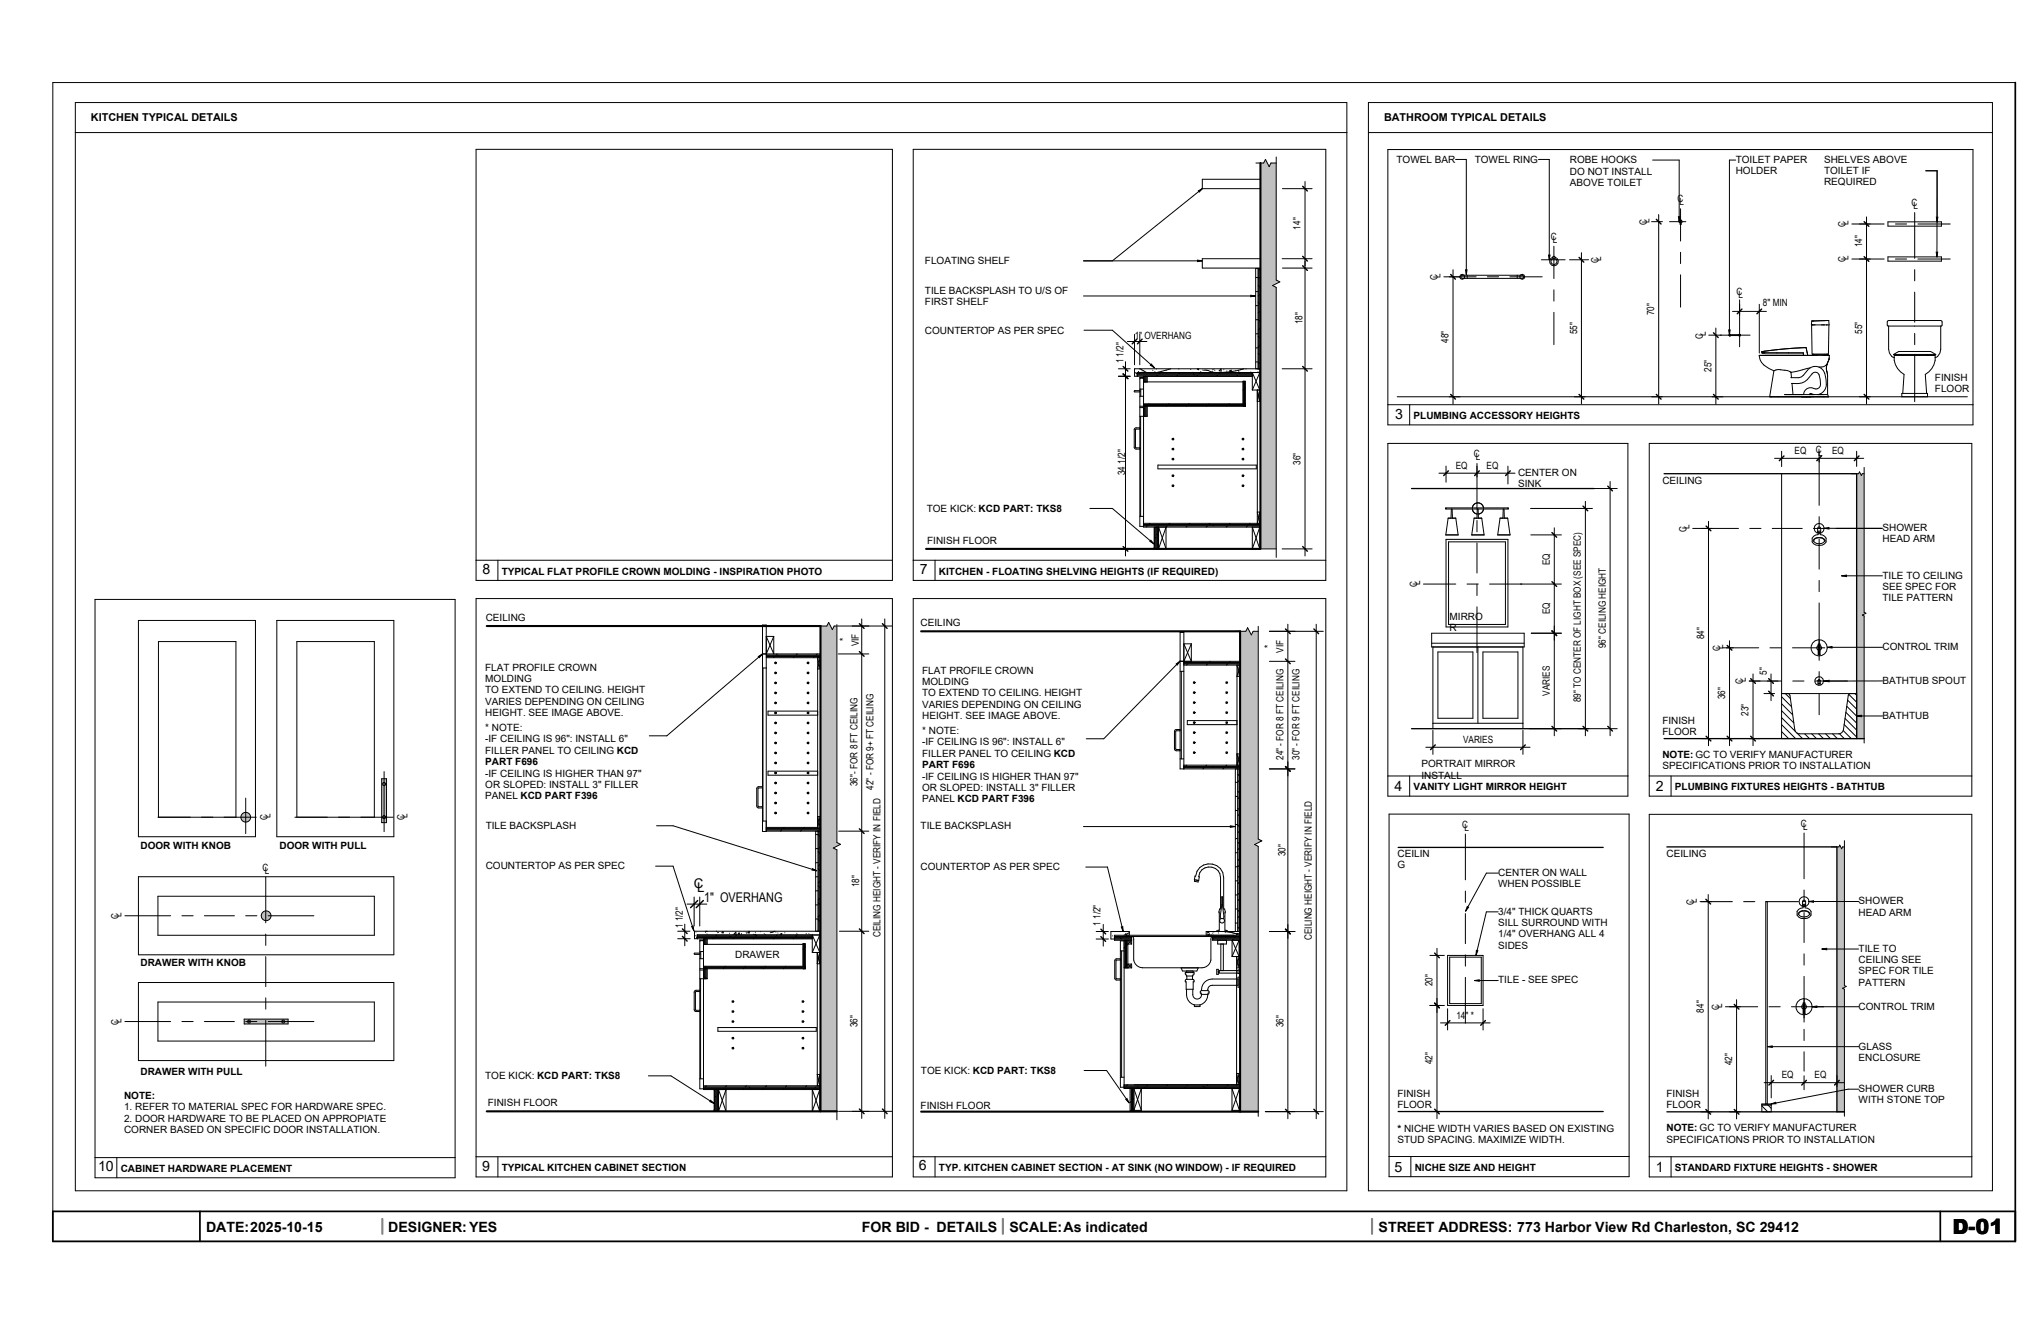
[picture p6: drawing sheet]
<svg xmlns="http://www.w3.org/2000/svg" width="432mm" height="279mm" viewBox="0 0 432 279" stroke-linecap="round" stroke-linejoin="round" font-family="sans-serif">
<defs><g id="words">
<text font-size="4.4" x="413.1" y="261">D-01</text>
<g font-size="3">
<text x="295.2" y="88.7">3</text>
<text x="102.1" y="121.3">8</text>
<text x="194.6" y="121.3">7</text>
<text x="295.1" y="167.2">4</text>
<text x="350.4" y="167.2">2</text>
<text x="20.8" y="247.8">10</text>
<text x="102" y="247.8">9</text>
<text x="194.4" y="247.6">6</text>
<text x="295.1" y="247.9">5</text>
<text x="350.4" y="247.9">1</text>
<text x="43.6" y="260.5">DATE:2025-10-15</text>
<text x="82.2" y="260.5">DESIGNER:YES</text>
<text x="182.4" y="260.5">FOR BID - DETAILS</text>
<text x="213.6" y="260.5">SCALE:As indicated</text>
<text x="291.7" y="260.5">STREET ADDRESS: 773 Harbor View Rd Charleston, SC 29412</text>
</g>
<g font-size="2.8">
<text x="146.8" y="187.8">C</text>
<text x="147.5" y="188.7">L</text>
<text x="149" y="190.9">1&quot; OVERHANG</text>
</g>
<g font-size="2.3">
<text x="19.2" y="25.6">KITCHEN TYPICAL DETAILS</text>
<text x="292.9" y="25.6">BATHROOM TYPICAL DETAILS</text>
</g>
<g font-size="2.1">
<text x="295.5" y="34.5">TOWEL BAR</text>
<text x="312.1" y="34.5">TOWEL RING</text>
<text x="332.2" y="34.5">ROBE HOOKS</text>
<text x="367.3" y="34.5">TOILET PAPER</text>
<text x="386" y="34.5">SHELVES ABOVE</text>
<text x="332.2" y="36.9">DO NOT INSTALL</text>
<text x="332.2" y="39.3">ABOVE TOILET</text>
<text x="367.3" y="36.9">HOLDER</text>
<text x="386" y="36.9">TOILET IF</text>
<text x="386" y="39.2">REQUIRED</text>
<text x="348.5" y="47.6" transform="rotate(-90 348.5 47.6)">C</text>
<text x="349.1" y="47.1" transform="rotate(-90 349.1 47.1)">L</text>
<text x="354.9" y="42.8">C</text>
<text x="355.4" y="43.5">L</text>
<text x="391.2" y="47.6" transform="rotate(-90 391.2 47.6)">L</text>
<text x="404.5" y="43.6">C</text>
<text x="404.9" y="44.3">L</text>
<text x="275.2" y="48.6" transform="rotate(-90 275.2 48.6)">14&quot;</text>
<text x="328.1" y="50.8">C</text>
<text x="328.6" y="51.4">L</text>
<text x="390.5" y="48.1" transform="rotate(-90 390.5 48.1)">C</text>
<text x="394" y="52.3" transform="rotate(-90 394 52.3)">14&quot;</text>
<text x="195.7" y="55.8">FLOATING SHELF</text>
<text x="304.2" y="59.2" transform="rotate(-90 304.2 59.2)">C</text>
<text x="304.8" y="58.8" transform="rotate(-90 304.8 58.8)">L</text>
<text x="338.2" y="55.6" transform="rotate(-90 338.2 55.6)">C</text>
<text x="338.8" y="55.2" transform="rotate(-90 338.8 55.2)">L</text>
<text x="390.5" y="55.5" transform="rotate(-90 390.5 55.5)">C</text>
<text x="391.2" y="55" transform="rotate(-90 391.2 55)">L</text>
<text x="195.7" y="62.1">TILE BACKSPLASH TO U/S OF</text>
<text x="195.7" y="64.5">FIRST SHELF</text>
<text x="367.4" y="62.3">C</text>
<text x="367.9" y="62.9">L</text>
<text x="373.1" y="64.7">8&quot; MIN</text>
<text x="195.7" y="70.6">COUNTERTOP AS PER SPEC</text>
<text x="240.1" y="71.8">1&quot; OVERHANG</text>
<text x="275.6" y="68.6" transform="rotate(-90 275.6 68.6)">18&quot;</text>
<text x="333.7" y="70.7" transform="rotate(-90 333.7 70.7)">55&quot;</text>
<text x="350.1" y="66.6" transform="rotate(-90 350.1 66.6)">70&quot;</text>
<text x="360.3" y="71.6" transform="rotate(-90 360.3 71.6)">C</text>
<text x="360.9" y="71.2" transform="rotate(-90 360.9 71.2)">L</text>
<text x="394" y="70.6" transform="rotate(-90 394 70.6)">55&quot;</text>
<text x="237.7" y="76.9" transform="rotate(-90 237.7 76.9)">1 1/2&quot;</text>
<text x="306.5" y="72.5" transform="rotate(-90 306.5 72.5)">48&quot;</text>
<text x="362.2" y="78.6" transform="rotate(-90 362.2 78.6)">25&quot;</text>
<text x="409.5" y="80.5">FINISH</text>
<text x="409.5" y="82.9">FLOOR</text>
<text x="299.1" y="88.7">PLUMBING ACCESSORY HEIGHTS</text>
<text x="384.3" y="95.9">C</text>
<text x="238.1" y="100.5" transform="rotate(-90 238.1 100.5)">34 1/2&quot;</text>
<text x="275.2" y="98.3" transform="rotate(-90 275.2 98.3)">36&quot;</text>
<text x="308" y="99.2">EQ</text>
<text x="311.9" y="96.7">C</text>
<text x="312.3" y="97.3">L</text>
<text x="314.6" y="99.2">EQ</text>
<text x="321.2" y="100.6">CENTER ON</text>
<text x="379.7" y="96">EQ</text>
<text x="384.7" y="96.5">L</text>
<text x="387.7" y="96">EQ</text>
<text x="321.2" y="103">SINK</text>
<text x="351.8" y="102.3">CEILING</text>
<text x="196.1" y="108.3">TOE KICK: KCD PART: TKS8</text>
<text x="356.9" y="112.4" transform="rotate(-90 356.9 112.4)">C</text>
<text x="357.5" y="112" transform="rotate(-90 357.5 112)">L</text>
<text x="398.3" y="112.4">SHOWER</text>
<text x="196.2" y="115">FINISH FLOOR</text>
<text x="328" y="119.6" transform="rotate(-90 328 119.6)">EQ</text>
<text x="398.3" y="114.7">HEAD ARM</text>
<text x="106.2" y="121.6">TYPICAL FLAT PROFILE CROWN MOLDING - INSPIRATION PHOTO</text>
<text x="198.7" y="121.6">KITCHEN - FLOATING SHELVING HEIGHTS (IF REQUIRED)</text>
<text x="299.9" y="124.2" transform="rotate(-90 299.9 124.2)">C</text>
<text x="300.5" y="123.7" transform="rotate(-90 300.5 123.7)">L</text>
<text x="398.3" y="122.4">TILE TO CEILING</text>
<text x="398.3" y="124.8">SEE SPEC FOR</text>
<text x="102.8" y="131.2">CEILING</text>
<text x="306.8" y="131.1">MIRRO</text>
<text x="328" y="130" transform="rotate(-90 328 130)">EQ</text>
<text x="398.3" y="127.2">TILE PATTERN</text>
<text x="179.3" y="135.6" transform="rotate(-90 179.3 135.6)">*</text>
<text x="181.7" y="136.7" transform="rotate(-90 181.7 136.7)">VIF</text>
<text x="194.8" y="132.3">CEILING</text>
<text x="269.1" y="137" transform="rotate(-90 269.1 137)">*</text>
<text x="306.8" y="133.5">R</text>
<text x="339.8" y="137.1" transform="rotate(-90 339.8 137.1)">96&quot; CEILING HEIGHT</text>
<text x="360.6" y="135.2" transform="rotate(-90 360.6 135.2)">84&quot;</text>
<text x="364" y="137.7" transform="rotate(-90 364 137.7)">C</text>
<text x="364.6" y="137.2" transform="rotate(-90 364.6 137.2)">L</text>
<text x="398.3" y="137.5">CONTROL TRIM</text>
<text x="102.7" y="141.9">FLAT PROFILE CROWN</text>
<text x="195.1" y="142.5">FLAT PROFILE CROWN</text>
<text x="271.6" y="138" transform="rotate(-90 271.6 138)">VIF</text>
<text x="373.9" y="142.7" transform="rotate(-90 373.9 142.7)">5&quot;</text>
<text x="102.7" y="144.3">MOLDING</text>
<text x="102.7" y="146.7">TO EXTEND TO CEILING. HEIGHT</text>
<text x="102.7" y="149">VARIES DEPENDING ON CEILING</text>
<text x="195.1" y="144.9">MOLDING</text>
<text x="195.1" y="147.3">TO EXTEND TO CEILING. HEIGHT</text>
<text x="195.1" y="149.7">VARIES DEPENDING ON CEILING</text>
<text x="328" y="147.2" transform="rotate(-90 328 147.2)">VARIES</text>
<text x="334.5" y="148.5" transform="rotate(-90 334.5 148.5)">89&quot; TO CENTER OF LIGHT BOX (SEE SPEC)</text>
<text x="365" y="147.9" transform="rotate(-90 365 147.9)">36&quot;</text>
<text x="368.8" y="144.7" transform="rotate(-90 368.8 144.7)">C</text>
<text x="369.4" y="144.3" transform="rotate(-90 369.4 144.3)">L</text>
<text x="398.3" y="144.6">BATHTUB SPOUT</text>
<text x="102.7" y="151.4">HEIGHT. SEE IMAGE ABOVE.</text>
<text x="102.7" y="154.6">* NOTE:</text>
<text x="195.1" y="152">HEIGHT. SEE IMAGE ABOVE.</text>
<text x="195.1" y="155.2">* NOTE:</text>
<text x="351.8" y="153">FINISH</text>
<text x="351.8" y="155.4">FLOOR</text>
<text x="370" y="151.4" transform="rotate(-90 370 151.4)">23&quot;</text>
<text x="398.3" y="152">BATHTUB</text>
<text x="102.7" y="157">-IF CEILING IS 96&quot;: INSTALL 6&quot;</text>
<text x="102.7" y="159.4">FILLER PANEL TO CEILING KCD</text>
<text x="102.7" y="161.9">PART F696</text>
<text x="195.1" y="157.6">-IF CEILING IS 96&quot;: INSTALL 6&quot;</text>
<text x="195.1" y="160.1">FILLER PANEL TO CEILING KCD</text>
<text x="271.6" y="160.7" transform="rotate(-90 271.6 160.7)">24&quot; - FOR 8 FT CEILING</text>
<text x="275" y="160.7" transform="rotate(-90 275 160.7)">30&quot; - FOR 9 FT CEILING</text>
<text x="309.6" y="157.1">VARIES</text>
<text x="351.8" y="160.3">NOTE: GC TO VERIFY MANUFACTURER</text>
<text x="102.7" y="164.3">-IF CEILING IS HIGHER THAN 97&quot;</text>
<text x="102.7" y="166.6">OR SLOPED: INSTALL 3&quot; FILLER</text>
<text x="181.4" y="166.3" transform="rotate(-90 181.4 166.3)">36&quot;- FOR 8 FT CEILING</text>
<text x="184.8" y="167" transform="rotate(-90 184.8 167)">42&quot; - FOR 9+ FT CEILING</text>
<text x="195.1" y="162.5">PART F696</text>
<text x="195.1" y="164.9">-IF CEILING IS HIGHER THAN 97&quot;</text>
<text x="195.1" y="167.3">OR SLOPED: INSTALL 3&quot; FILLER</text>
<text x="299.1" y="167.2">VANITY LIGHT MIRROR HEIGHT</text>
<text x="300.8" y="162.3">PORTRAIT MIRROR</text>
<text x="300.8" y="164.7">INSTALL</text>
<text x="351.8" y="162.7">SPECIFICATIONS PRIOR TO INSTALLATION</text>
<text x="354.4" y="167.2">PLUMBING FIXTURES HEIGHTS - BATHTUB</text>
<text x="56.6" y="173.5" transform="rotate(-90 56.6 173.5)">C</text>
<text x="57.2" y="173.1" transform="rotate(-90 57.2 173.1)">L</text>
<text x="85.6" y="173.5" transform="rotate(-90 85.6 173.5)">C</text>
<text x="86.2" y="173.1" transform="rotate(-90 86.2 173.1)">L</text>
<text x="102.7" y="169.1">PANEL KCD PART F396</text>
<text x="195.1" y="169.7">PANEL KCD PART F396</text>
<text x="29.7" y="179.7">DOOR WITH KNOB</text>
<text x="59.1" y="179.7">DOOR WITH PULL</text>
<text x="102.8" y="175.3">TILE BACKSPLASH</text>
<text x="194.8" y="175.4">TILE BACKSPLASH</text>
<text x="309.4" y="175.1">C</text>
<text x="309.9" y="175.7">L</text>
<text x="381.1" y="174.9">C</text>
<text x="381.5" y="175.5">L</text>
<text x="55.6" y="184.2">C</text>
<text x="56" y="184.8">L</text>
<text x="102.8" y="183.8">COUNTERTOP AS PER SPEC</text>
<text x="194.8" y="184">COUNTERTOP AS PER SPEC</text>
<text x="272" y="181.1" transform="rotate(-90 272 181.1)">30&quot;</text>
<text x="295.7" y="181.3">CEILIN</text>
<text x="295.7" y="183.7">G</text>
<text x="317" y="185.3">CENTER ON WALL</text>
<text x="352.6" y="181.2">CEILING</text>
<text x="181.8" y="187.6" transform="rotate(-90 181.8 187.6)">18&quot;</text>
<text x="317" y="187.7">WHEN POSSIBLE</text>
<text x="358.4" y="191.4" transform="rotate(-90 358.4 191.4)">C</text>
<text x="359" y="190.9" transform="rotate(-90 359 190.9)">L</text>
<text x="393.3" y="191.3">SHOWER</text>
<text x="25.1" y="194.4" transform="rotate(-90 25.1 194.4)">C</text>
<text x="25.7" y="193.9" transform="rotate(-90 25.7 193.9)">L</text>
<text x="144.5" y="196.3" transform="rotate(-90 144.5 196.3)">1 1/2&quot;</text>
<text x="232.9" y="195.8" transform="rotate(-90 232.9 195.8)">1 1/2&quot;</text>
<text x="317" y="193.5">3/4&quot; THICK QUARTS</text>
<text x="317" y="195.9">SILL SURROUND WITH</text>
<text x="393.3" y="193.7">HEAD ARM</text>
<text x="155.6" y="202.7">DRAWER</text>
<text x="186.3" y="198.2" transform="rotate(-90 186.3 198.2)">CEILING HEIGHT - VERIFY IN FIELD</text>
<text x="277.6" y="198.8" transform="rotate(-90 277.6 198.8)">CEILING HEIGHT - VERIFY IN FIELD</text>
<text x="317" y="198.2">1/4&quot; OVERHANG ALL 4</text>
<text x="317" y="200.6">SIDES</text>
<text x="393.3" y="201.3">TILE TO</text>
<text x="393.3" y="203.7">CEILING SEE</text>
<text x="29.7" y="204.3">DRAWER WITH KNOB</text>
<text x="303.1" y="208.6" transform="rotate(-90 303.1 208.6)">20&quot;</text>
<text x="317" y="208">TILE - SEE SPEC</text>
<text x="393.3" y="206.1">SPEC FOR TILE</text>
<text x="393.3" y="208.5">PATTERN</text>
<text x="308.2" y="215.4">14&quot; *</text>
<text x="360.5" y="214.2" transform="rotate(-90 360.5 214.2)">84&quot;</text>
<text x="363.8" y="213.6" transform="rotate(-90 363.8 213.6)">C</text>
<text x="364.4" y="213.2" transform="rotate(-90 364.4 213.2)">L</text>
<text x="393.3" y="213.5">CONTROL TRIM</text>
<text x="25.1" y="216.7" transform="rotate(-90 25.1 216.7)">C</text>
<text x="25.7" y="216.3" transform="rotate(-90 25.7 216.3)">L</text>
<text x="181.4" y="217.3" transform="rotate(-90 181.4 217.3)">36&quot;</text>
<text x="271.6" y="217.3" transform="rotate(-90 271.6 217.3)">36&quot;</text>
<text x="393.3" y="222">GLASS</text>
<text x="29.7" y="227.4">DRAWER WITH PULL</text>
<text x="194.9" y="227.1">TOE KICK: KCD PART: TKS8</text>
<text x="303.1" y="225.1" transform="rotate(-90 303.1 225.1)">42&quot;</text>
<text x="366.5" y="225.3" transform="rotate(-90 366.5 225.3)">42&quot;</text>
<text x="393.3" y="224.4">ENCLOSURE</text>
<text x="26.2" y="232.5">NOTE:</text>
<text x="102.7" y="228.3">TOE KICK: KCD PART: TKS8</text>
<text x="103.2" y="233.9">FINISH FLOOR</text>
<text x="295.7" y="232.1">FINISH</text>
<text x="352.6" y="232">FINISH</text>
<text x="377" y="228.1">EQ</text>
<text x="384" y="228.1">EQ</text>
<text x="393.3" y="231">SHOWER CURB</text>
<text x="393.3" y="233.4">WITH STONE TOP</text>
<text x="26.2" y="234.8">1. REFER TO MATERIAL SPEC FOR HARDWARE SPEC.</text>
<text x="26.2" y="237.2">2. DOOR HARDWARE TO BE PLACED ON APPROPIATE</text>
<text x="26.2" y="239.6">CORNER BASED ON SPECIFIC DOOR INSTALLATION.</text>
<text x="194.8" y="234.5">FINISH FLOOR</text>
<text x="295.7" y="234.4">FLOOR</text>
<text x="295.7" y="239.4">* NICHE WIDTH VARIES BASED ON EXISTING</text>
<text x="352.6" y="234.4">FLOOR</text>
<text x="352.6" y="239.3">NOTE: GC TO VERIFY MANUFACTURER</text>
<text x="295.7" y="241.8">STUD SPACING. MAXIMIZE WIDTH.</text>
<text x="352.6" y="241.7">SPECIFICATIONS PRIOR TO INSTALLATION</text>
<text x="25.5" y="247.9">CABINET HARDWARE PLACEMENT</text>
<text x="106.2" y="247.7">TYPICAL KITCHEN CABINET SECTION</text>
<text x="198.7" y="247.7">TYP. KITCHEN CABINET SECTION - AT SINK (NO WINDOW) - IF REQUIRED</text>
<text x="299.4" y="247.7">NICHE SIZE AND HEIGHT</text>
<text x="354.4" y="247.7">STANDARD FIXTURE HEIGHTS - SHOWER</text>
</g>
</g></defs>
<g fill="none" stroke="#000" stroke-width=".21">
<path d="M309.2 58.3l12.9-.1 .3 .3-.3 .4h-12.7l-.2-.1zM310.5 58.2v.7M321.1 58.2v.7M326.2 54.9h5M329 54.7l.4 .2 .1 .5-.2 .4-.5 .2-.4-.2-.2-.4 .1-.4 .3-.3M329.1 54.4a.93 .93 0 0 1 .5 1.4 .93 .93 0 0 1-1.5 .1 .93 .93 0 0 1 .5-1.5M353.3 46.9h3.4M355.5 46.5h.2v1h-.2zM355.7 47.2l.2-.2v-.3l-.3-.2-.3 .2v.3l.2 .2M399.5 54.3h11.3v.9h-11.3zM399.5 46.9h11.3v.9h-11.3zM364 70.9h6.3"/>
<path d="M365.9 70.9l.1 .2h2.1l.2-.2M365.9 70.9l.1-.2 .2 .2M365.9 70.9l.1 .2 .2-.2M366.2 70.8v.1M366.2 70.9h.1M367.9 70.9l.2-.2 .2 .2M367.9 70.9l.2 .2 .2-.2M367.9 70.9v.1M368 70.8h.3M368 70.8l-2-.1-.1 .2M368 70.8h.1M368 70.8l-.1 .1"/>
<path d="M368.1 63.4v9.9M368.3 70.8v.1M372.3 75.2a3.1 3.1 0 0 0 2 2.8l1.1 .4M372.3 75.2h.9M372.3 75.2v.1M372.8 74.6h.7zM372.8 74.4v.2M373.2 75.2h8M373.2 75.2h5.8M373.5 74.6h8.1v.6M373.5 74.3l-.7 .1M373.5 75.2h5.5"/>
<path d="M375.4 78.4a4.7 4.7 0 0 1 3.6 .3M375.4 78.4l-.9 5.5M378.4 73.7l-4.9 .6M378.9 78.7h.1M378.9 79.9a2.8 2.8 0 0 0 3.6-1.6 2.08 2.08 0 0 1 2.1-.8 2.08 2.08 0 0 1 1.6 1.6 3.7 3.7 0 0 1-.3 3.7l-.5 .4-.8 .3M379 75.2h2.4M379 78.7v.1M379 78.8l.1 1.1M381.4 75.2h1.1M381.4 75.2h.2M381.6 75.2h.9M382 73.5h.2l.3 1.7"/>
<path d="M382 73.5l-3.6 .2M382.5 75.2h.9M383.1 77.8l-4.1 1M383.3 68.7h3.7M383.3 68.7l.1 6.2M383.4 68.7h.2M383.4 75.2h1.1M383.4 75.2h.7M383.4 74.9h.2zM383.6 74.9h.1M383.6 74.9v.3M383.7 68.7h.4"/>
<path d="M383.7 74.9h3.2h-.2M383.7 67.9l3.3-.1v.9M383.7 67.9h-.3l-.1 .8M383.7 67.9h-.1M383.7 74.9h2.5M384.5 75.2h.1M384.5 75.2h1.7M385.4 68.7h.7M385.7 75.2h.1M386.1 75.2h.1M386.2 75.2h.5M386.3 74.9h.4"/>
<path d="M386.5 68.7h.1M386.6 77.1h.1M386.6 77.1a1.88 1.88 0 0 1-1.7 .5M386.6 77.1h-.1M386.6 75.2h.4M386.6 77.1l-.1 .8 .2 1.5v4.1M386.7 75.2h.3M386.7 74.9v.3M387 68.7l-.1 6.2M387 76l-.4 1.1M387 75.2v.8M387 76h.1"/>
<path d="M399.4 67.9l11.3-.1 .3 .3v.7l-.2 .2h-11.3l-.1-.2zM399.6 69v4.9a1.59 1.59 0 0 0 1.2 1.7M400.7 75l1.1-.7h6.7l1.1 .7zM402.4 75v.2M407.9 75v.2M410.7 69v4.9a1.59 1.59 0 0 1-1.2 1.7M374.5 83.9h.4zM374.9 83.9h7.6M379.1 81.1a3.8 3.8 0 0 0 4.3-2 .84 .84 0 0 1 .9-.4 .84 .84 0 0 1 .6 .6 3.3 3.3 0 0 1 .2 2.4 1.22 1.22 0 0 1-1.7 .3 1.48 1.48 0 0 0-1.8 1.5M379.2 81.1l.2 2.4h-1.8h5.9M381.2 83.9h1zM382.2 83.9h4.7"/>
<path d="M382.5 83.9h.8zM382.8 83.5h3.9M382.9 83.5l.2-.3 .7 .3M386.7 83.5l.2 .4M386.9 83.9h.1M402.4 83.2h5.5v.7h-5.5zM402.6 83.2l.3-4a4.1 4.1 0 0 1-2.1-4h8.7a4 4 0 0 1-2.1 4l.3 4"/>
<circle cx="309.4" cy="58.5" r=".53"/>
<circle cx="322.1" cy="58.5" r=".53"/>
<circle cx="328.8" cy="54.5" r=".26"/>
</g>
<path d="M295.7 83.9h120.6" fill="none" stroke="#000" stroke-width=".22"/>
<path d="M392.9 100.2h.4l.2-.4 .4 .8 .2-.4h.4v29.3l.3 .2-.7 .4 .4 .2v25.9h-1.6z" fill="#c0c0c0"/>
<path d="M377 146.7h1.4l.3 .3 1.1 7.3 .3 .7 .7 .2h8.2l.7-.2 .4-.7 1-7.3 .4-.3h1.4v9.5h-15.9z" fill="#fff"/>
<path d="M384.9 136.2v2.3" fill="none" stroke="#000" stroke-width=".4"/>
<g fill="none" stroke="#000" stroke-width=".21">
<path d="M394.5 98.9v30.6l.3 .2-.7 .4 .4 .2v26.9M305.9 107.5v.2h13.2v-.2M305.9 107.4v.1M305.9 107.5v.1M305.9 107.4h13.2M305.9 107.5h.1M306 114.1h13.1v18.5h-13.1zM306.4 109.6l-.5 3.5h2.6l-.4-3.5M306.4 109.6h1.7M306.5 114.6h12.1v17.5h-12.1zM307.1 107.6v2h-.7M307.3 107.6v2h.8"/>
<path d="M311.6 107.7v.2a1.16 1.16 0 0 0 1 .8h-.2a1.17 1.17 0 0 1-.8-1zM311.6 107.4a1.18 1.18 0 0 1 1.1-1 1.18 1.18 0 0 1 1.2 1M311.9 109.6l-.5 3.5h2.6l-.5-3.5M311.9 109.6h1.6M312.6 107.6l-.1 2h-.6M312.8 107.6v2M312.8 109.6h.7M313.9 107.7v.2a1.17 1.17 0 0 1-1.1 .8M317.4 109.6l-.5 3.5h2.6l-.5-3.5M317.4 109.6h1.6M318.1 107.6l-.1 2h-.6M318.3 107.6v2h.7"/>
<path d="M319.1 107.5v.1M319.1 107.4v.1M319.1 107.5h.1M377 100.2v46.5M384 114a1.67 1.67 0 0 1 1.9 0l.2 .5a1.57 1.57 0 0 1-2.3 0zM384.6 111.8l.3-.4 .4 .4M384.6 111.8h.7M384.6 111.8v.8h.7v-.8M384.9 113.7a1.19 1.19 0 0 0-1.3 .7M385 113.7a1.19 1.19 0 0 1 1.3 .7M385.2 112.6v.5l.5 .1 .7 .6v.8a1.85 1.85 0 0 1-2.9 0v-.8l.3-.4 .9-.3v-.7l.2-.1 .3 .3M391.7 100.2h1.6l.2-.4 .4 .8 .2-.4h.4"/>
<path d="M302.9 133.9h19.6v2.9h-19.6zM302.9 136h19.6M303.2 136.8v17.3M304.3 137.9h7.4v14h-7.4zM312.7 136.8v16.2M313.8 137.9h7.4v14h-7.4zM322.3 136.8v17.3M384.7 136.2h.4v2.3h-.4zM384.9 135.3v4.4M303.2 153h19.1M377 156.2h.1M377 154.7l1.5 1.5"/>
<path d="M377 153.3l2.9 2.9M377 151.8l3 3M377 150.3l2.6 2.6M377 148.8l2.3 2.4M377 147.4l2.1 2.1M377 156.2v-9.5h15.9v9.5M377 156.2h17.5M377.8 146.7l1.1 1.1M378.2 146.7l.4 .1 .2 .4 1 7.3 .3 .5 .7 .2h8.2l.7-.2 .4-.7 1-7.1 .2-.4 .3-.1M380.2 155l1.2 1.2M381.9 155.2l1 1M383.4 155.2l1 1"/>
<path d="M384.7 144l.1-.2h.3l.1 .2M384.7 144.7l.1-.2 .4 .2M384.7 144v.7M384.7 144h.5M384.7 144.7h.5M384.8 155.2l1 1M384.9 142v2.4M384.9 146.8v4.4M385.2 144v.7M386.3 155.2l1 1M387.8 155.2l1 1M389.2 155.2l1.1 1"/>
<path d="M390 154.5l1.7 1.7M390.2 153.2l2.7 2.7M390.4 152l2.5 2.4M390.6 150.7l2.3 2.2M390.8 149.4l2.1 2.1M391 148.1l1.9 1.9M391.2 146.9l1.7 1.6M392.5 146.7l.4 .3M306.3 202.1h7.5v10.6h-7.5zM306.8 202.4h6.6v9.9h-6.6z"/>
<circle cx="384.9" cy="111.8" r="1.06"/>
<circle cx="384.9" cy="137" r=".53"/>
<circle cx="384.9" cy="137" r="1.72"/>
<circle cx="384.9" cy="144" r=".93"/>
</g>
<path d="M298.7 103.3h38.6M352.1 100.2h40.8v56M298.7 154.1h37.1M352.1 156.2h42.4M295.9 179.2h43.3M295.9 235.1h43.3" fill="none" stroke="#000" stroke-width=".28"/>
<path d="M384.5 113.9h.8M384.1 137.2h.6M385.1 137.2h.6M384.6 144.3l.4 .1" fill="none" stroke="#fff" stroke-width=".21"/>
<g fill="#c0c0c0">
<path d="M51.7 215.5h9.3v1.1h-9.3z"/>
<path d="M80.8 164.7h1v9.3h-1z"/>
<circle cx="56.3" cy="193.7" r="1.03"/>
<circle cx="52" cy="172.8" r="1.03"/>
</g>
<g fill="none" stroke="#000" stroke-width=".21">
<path d="M29.3 131.2h24.8v45.8h-24.8zM33.5 135.7h16.4v37.1h-16.4zM58.6 131.2h24.7v45.8h-24.7zM62.8 135.7h16.4v37.1h-16.4zM52 168.8v7.5M80.8 164.7h1v9.3h-1zM81 172.7l.3-.2 .3 .2v.3l-.3 .2-.3-.2zM81 165.7l.3-.2 .3 .2v.3l-.3 .2-.3-.2zM81.3 163.2v12.7M29.3 185.4h54v16.5h-54zM33.4 189.6h45.8v8.2h-45.8zM29.3 207.8h54v16.5h-54z"/>
<path d="M33.4 211.9h45.8v8.3h-45.8zM51.7 215.5h9.3v1.1h-9.3zM52.5 215.8h.4l.1 .3-.1 .3h-.4l-.1-.3zM59.8 215.8h.3l.2 .3-.2 .3h-.3l-.2-.3z"/>
<circle cx="52" cy="172.8" r="1.03"/>
<circle cx="56.3" cy="193.7" r="1.03"/>
</g>
<path d="M388.7 179.1h.4l.2-.4 .4 .8 .2-.4h.4v29.3l.4 .2-.8 .4 .4 .2v26h-1.6z" fill="#c0c0c0"/>
<path d="M372.8 233.7h2v1.5h-2z" fill="#fff"/>
<path d="M381.7 212.1v2.3" fill="none" stroke="#000" stroke-width=".4"/>
<g fill="none" stroke="#000" stroke-width=".21">
<path d="M387.5 179.1h1.6l.2-.4 .4 .8 .2-.4h.4M390.3 177.8v30.6l.4 .2-.8 .4 .4 .2v26.9M380.8 193a1.67 1.67 0 0 1 1.9 0l.2 .4a1.57 1.57 0 0 1-2.3 0zM381.4 190.7l.4-.3 .3 .3M381.4 190.7h.7M381.4 190.7v.8h.7v-.8M381.5 191.5l.3-.3 .2 .1v.7l.9 .4 .3 .4v.8a1.85 1.85 0 0 1-2.9 0v-.8l.7-.7 .5-.1v-.5M381.7 192.7a1.19 1.19 0 0 0-1.3 .6M381.8 192.7a1.19 1.19 0 0 1 1.3 .6M381.5 212.1h.4v2.3h-.4zM381.7 211.2v4.1M381.7 217.7v2.4"/>
<path d="M372.8 233.9l1.3 1.3M372.8 233.5h2v1.7h-2zM372.8 233.7h2M373.6 233.5v-42.8h.4v42.8M374.1 233.7l.7 .7M381.7 222.5v4.1M388.7 235.2h1.6"/>
<circle cx="381.7" cy="190.7" r="1.06"/>
<circle cx="381.7" cy="212.9" r=".53"/>
<circle cx="381.7" cy="212.9" r="1.72"/>
</g>
<path d="M352.7 179.1h36v56.1M352.7 235.2h37.6" fill="none" stroke="#000" stroke-width=".28"/>
<path d="M380.4 192.8h.8M380 216.1h1.6M380.5 223.2l.3 .2" fill="none" stroke="#fff" stroke-width=".21"/>
<g fill="#fff">
<path d="M240.7 79.3h24.3v.3h-24.3z"/>
<path d="M240.7 79.1h24.3v.2h-24.3z"/>
<path d="M240.7 78.8h24.3v.3h-24.3z"/>
<path d="M263.4 80.6h.1v4.8h-.1z"/>
<path d="M263.2 80.6h.2v4.8h-.2z"/>
<path d="M263 80.6h.2v4.8h-.2z"/>
<path d="M242 85.8h21.5v.1h-21.5z"/>
<path d="M242 85.6h21.5v.2h-21.5z"/>
<path d="M242 85.4h21.5v.2h-21.5z"/>
<path d="M242.5 79.6h.3v1.2h-.3z"/>
<path d="M242.2 79.6h.3v1.2h-.3z"/>
<path d="M242 79.6h.2v1.2h-.2z"/>
<path d="M242.5 85.9h.3v2.2h-.3z"/>
<path d="M242.2 85.9h.3v2.2h-.3z"/>
<path d="M242 85.9h.2v2.2h-.2z"/>
<path d="M242 111.2h24.6v.3h-24.6z"/>
<path d="M242 111h24.6v.2h-24.6z"/>
<path d="M242 110.7h24.6v.3h-24.6z"/>
<path d="M244.4 111.5h.2v4.6h-.2z"/>
<path d="M244.6 111.5h.3v4.6h-.3z"/>
<path d="M244.9 111.5h.3v4.6h-.3z"/>
</g>
<path d="M266.7 34.5h.7l.4-.8 .8 1.5 .3-.7h1.2v24.7l.7 .4-1.5 .8 .8 .4v55.3h-3.4z" fill="#c0c0c0"/>
<g fill="#fff">
<path d="M265.7 56.8h.5v21.2h-.5z"/>
<path d="M266.2 56.8h.4v21.2h-.4z"/>
</g>
<g fill="none" stroke="#000" stroke-width=".21">
<path d="M265.8 34.5h1.6l.4-.8 .8 1.5 .3-.7h1.2M266.6 37.9h-12.2v2h12.2M270.1 33.2v26l.7 .4-1.5 .8 .8 .4v57.1M265.7 58.7h.5M266.6 58.7l-.4 .3M266.6 57.1l-.3-.3-.1 21.2M266.6 54.7h-12.2v2h12.2M240.1 78.8l.5 .2M240.6 79l.1 .1M240.7 79.6v-.8h25.9l-1.6 3.7M240.7 79.3h24.3M240.7 79.1h24.3"/>
<path d="M240.7 79.3v.1M240.8 78.8l.1-.2 .1 .2M241.1 78l1.5 .8M241.3 78.8l-.3 .3M241.7 78.4h.1M242 79.6v31.9h24.6l-1.6 4.6M242 79.8h-.8v31.5h.8M242.2 79.6v1.2M242.5 79.6v1.2M242.8 79.6v1.2M243.9 78.3l.1 .1M244.4 78.6h.1"/>
<path d="M244.7 78v.1M245 79.3l-.3 .3M245.5 78.8l-.3 .3M246.8 78.3h.1M247.7 78l-2.9 .8M249.2 79.3l-.3 .3M249.4 78v.1M249.7 78.8l-.2 .3M252 78.1v.1M252.5 78.7h-.1M252.5 79.1l.2 .2M253.5 79.3l-.3 .3"/>
<path d="M253.5 78h-.1l.2 .2 .1-.2M254 78.8l-.3 .3M254.1 78.6h.1M254.5 78.3h.1M254.7 78.3h.5l1.6 .5h.7M255.5 78.3h-.1M256.5 78.5v.1M256.7 78.2h-.1M256.9 78.1h.1M257 78.4h.1M257.7 79.3l-.3 .3M258.2 78.8l-.2 .3"/>
<path d="M258.4 78v.5l-.4-.1zM259 78.2h.1M259.6 78.5h.1M260.2 78.4l.3-.1-.1 .3zM261.9 79.3l-.2 .3M262 78.3l-4 .5M262.1 78.6h.1M262.5 78.8l-.3 .3M263.2 78l-1.2 .3M263.7 78v.1M264.7 78.7h.1M265.7 61.7h.5"/>
<path d="M265.7 64.7h.5M265.7 67.6h.5M265.7 70.6h.5M265.7 73.6h.5M265.7 76.6h.5M265.7 78v-21.2h.9v28.1M266.2 78.1v.1M266.2 78.6h.1M266.2 74.7l.4 .4M266.2 71.1l.4 .4M266.2 67.5l.4 .4M266.2 63.9l.4 .4"/>
<path d="M266.2 60.4l.4 .3M266.2 78.8h.1M266.6 62.3l-.4 .3M266.6 65.9l-.4 .3M266.6 69.4l-.4 .4M266.6 73l-.4 .4M266.6 76.6l-.4 .4M266.6 78h-26.5v1.6h24.9M241.2 82.6h-1.1l-.1 .2 .1 .1h1.1M241.2 90.8h-.8l-.1 .1v3.7l.9 .1M241.2 90.5h-.9l-.3 .4v3.8l.3 .3h.9M241.2 82.3h.8"/>
<path d="M241.2 83.8h.8M241.2 80.1l.6-.1 .2 .1M241.2 86.2h.8M241.4 88.1v21.1M241.4 82.3v1.5M242 85.8h21.5M242 85.6h21.5M242 85.4h21.5M242 80.8h21M242.2 86.3l-.2 .3M242.2 85.9v2.2M242.5 85.9v2.2"/>
<path d="M242.8 85.9v2.2h-1.6M242.8 85.8l-.3 .2M243.1 85.4l-.1 .2M245 98.4h20.8v.8h-20.8zM245.1 85.6l.2 .2M247 85.8l-.2 .1M247.4 85.4l-.2 .2M248 97l.3-.1 .1 .2-.1 .2-.3-.1zM248 94.9l.3-.1 .1 .2-.1 .2-.3-.1zM248 92.8l.3-.1 .1 .2-.1 .2-.3-.1zM251.3 85.8l-.2 .1M251.6 85.4l-.2 .2"/>
<path d="M255.5 85.8l-.2 .1M255.9 85.4l-.2 .2M259 85.6l.2 .2M259.7 85.8l-.1 .1M260.1 85.4l-.2 .2M262.9 97l.2-.1 .1 .2-.1 .2-.2-.1zM262.9 94.9l.2-.1 .1 .2-.1 .2-.2-.1zM262.9 92.8l.2-.1 .1 .2-.1 .2-.2-.1zM263 85.4v-4.8h.5v5.3h-22.3M263.2 82.3l-.2 .2M263.2 80.6v4.8M263.4 80.6v4.8"/>
<path d="M263.5 82l-.1 .1M265 82.5v-3.7l1.6 3.7M265 82.5h1.6M266.6 84.9l-.5-2.4v28.2l.5-2.4M266.6 82.5l-.5 2.4h.5M241.2 109.2h.8M242 111.2h24.6M242 111h24.6M242.6 111l.3 .2M242.8 111.2l-.3 .3M243.3 110.7l-.3 .3M244.4 111.6h-.2v4.2l-.1 .3 .3-.3"/>
<path d="M244.4 111.5v4.6h2.3M244.6 113.6l-.2 .3M244.6 112.9l.3 .3M244.6 111.5v4.6M244.9 111.5v4.6M245.2 113.1l-.3 .2M246.7 111.5l-1.5 4.6v-4.6l1.5 4.6M246.7 111.5v4.6M247 111.2l-.3 .3M247.5 110.7l-.2 .3M248 102.6l.3-.1 .1 .2-.1 .2h-.3zM248 100.5l.3-.1 .1 .2-.1 .2-.3-.1z"/>
<path d="M251.3 111.2l-.3 .3M251.8 110.7l-.3 .3M255.5 111.2l-.3 .3M256 110.7l-.2 .3M256.6 111l.2 .2M259.7 111.2l-.2 .3M260.3 110.7l-.3 .3M262.9 102.6l.2-.1 .1 .2-.1 .2h-.2zM262.9 100.5l.2-.1 .1 .2-.1 .2-.2-.1zM264 111.2l-.3 .3M264.5 110.7l-.3 .3M265 116.1h1.6"/>
<path d="M265 116.1v-4.6l1.6 4.6M266.6 108.3v7.8M266.6 108.3h-.5l.5 2.4h-24.6M266.7 116.1h3.4"/>
</g>
<path d="M266.7 34.5v81.6M196 116.1h70.6" fill="none" stroke="#000" stroke-width=".44"/>
<g fill="#fff">
<path d="M256.6 198.6h5.8v.3h-5.8z"/>
<path d="M256.6 198.3h5.8v.3h-5.8z"/>
<path d="M256.6 198.1h5.8v.2h-5.8z"/>
<path d="M235.8 198.6h3.7v.3h-3.7z"/>
<path d="M235.8 198.3h3.7v.3h-3.7z"/>
<path d="M235.8 198.1h3.7v.2h-3.7z"/>
<path d="M238.4 198.9h.3v5.8h-.3z"/>
<path d="M238.1 198.9h.3v5.8h-.3z"/>
<path d="M237.9 198.9h.2v5.8h-.2z"/>
<path d="M250.5 162.4h11.9v.2h-11.9z"/>
<path d="M250.5 162.1h11.9v.3h-11.9z"/>
<path d="M250.5 161.8h11.9v.3h-11.9z"/>
<path d="M250.5 140.4h11.9v.3h-11.9z"/>
<path d="M250.5 140.1h11.9v.3h-11.9z"/>
<path d="M250.5 139.9h11.9v.2h-11.9z"/>
<path d="M237.9 230h24.4v.2h-24.4z"/>
<path d="M237.9 229.7h24.4v.3h-24.4z"/>
<path d="M237.9 229.4h24.4v.3h-24.4z"/>
<path d="M239.7 230.2h.2v4.7h-.2z"/>
<path d="M239.4 230.2h.3v4.7h-.3z"/>
<path d="M239.1 230.2h.3v4.7h-.3z"/>
<path d="M261.4 162.6h.5v34.4h-.5z"/>
<path d="M261.9 162.6h.4v34.4h-.4z"/>
</g>
<path d="M262.4 133.5h1.2l.4-.7 .8 1.5 .4-.8h1v44l.6 .2v.3l-1.3 .6 .7 .4v56.1h-3.8z" fill="#c0c0c0"/>
<g fill="none" stroke="#000" stroke-width=".21">
<path d="M249.7 139.9h12.7v.8h-11.9M250.5 136.2h1.6v3.7zM251.8 139.9l-.2 .2M252.1 136.2l-1.6 3.7M256.1 139.9l-.3 .2M260.3 139.9l-.2 .2M261.4 133.5h2.2l.4-.7 .8 1.5 .4-.8h1M266.2 132.5v45l.8 .3-1.5 .8 .7 .4v57.1M249.7 154.6h-.8l-.1 .1v3.7l.9 .1M249.7 154.3h-.9l-.3 .4v3.8l.3 .3h.9M249.7 142h.8M250 142v18.5"/>
<path d="M250.5 140.4h11.9M250.5 140.1h11.9M251.3 140.4l-.3 .3M252.5 159.1l.3-.1 .1 .2-.1 .2-.3-.1zM252.5 157l.3-.1 .1 .2-.1 .2-.3-.1zM252.5 154.8h.3l.1 .2-.1 .1h-.3zM252.5 152.7h.3l.1 .1-.1 .2h-.3zM252.5 150.6l.3-.1 .1 .2-.1 .2-.3-.1zM252.5 148.5l.3-.1 .1 .2-.1 .2-.3-.1zM252.5 146.4l.3-.1 .1 .2-.1 .2-.3-.1zM252.5 144.3l.3-.1 .1 .2-.1 .2-.3-.1zM255.5 140.4l-.2 .3"/>
<path d="M259.4 159.1l.2-.1 .2 .2-.2 .2-.2-.1zM259.4 157l.2-.1 .2 .2-.2 .2-.2-.1zM259.4 154.8h.2l.2 .2-.2 .1h-.2zM259.4 152.7h.2l.2 .1-.2 .2h-.2zM259.4 150.6l.2-.1 .2 .2-.2 .2-.2-.1zM259.4 148.5l.2-.1 .2 .2-.2 .2-.2-.1zM259.4 146.4l.2-.1 .2 .2-.2 .2-.2-.1zM259.4 144.3l.2-.1 .2 .2-.2 .2-.2-.1zM259.8 140.4l-.3 .3M261.7 159.5h.6v2.3zM261.7 152.4h-10.5v.9h10.5M262.3 143.1l-.6-2.4v21.1l.6-2.3"/>
<path d="M262.3 140.7v2.4h-.6zM262.3 140.1l.1 .1M249.7 160.5h.8M250.5 161.8h11.9v.8h-12.7v-28.8h.8v28.8M250.5 162.4h11.9M250.5 162.1h11.9M250.6 162.4h-.1M251.1 161.8l-.3 .3M254.8 162.4l-.3 .2M255.3 161.8l-.2 .3M256.5 162.1l.2 .3M259 162.4l-.2 .2"/>
<path d="M259.6 161.8l-.3 .3M261.4 165.5h.5M261.4 168.4h.5M261.4 171.4h.5M261.4 174.4h.5M261.4 177.4h.5M261.4 162.6v34.4M261.9 178.1l.4 .4M261.9 174.5l.4 .4M261.9 171l.4 .3M261.9 167.4l.4 .3M261.9 163.8l.4 .3"/>
<path d="M261.9 162.6v34.4M262.3 165l-.4 .4M262.3 168.6l-.4 .3M262.3 172.2l-.4 .3M262.3 175.8l-.4 .3M262.3 179.4l-.4 .3M262.3 162.6v34.4M266.8 177.7v.3M235.4 197.9v.1M235.8 198.1h26.6v.8h-5.8v-.8M236.1 198.1l-.3 .2h3.7M237.1 198.3l.2 .3"/>
<path d="M237.9 198.9v31.3M237.9 199h-.8v31h25.2M238.1 199.4l.3 .3M238.1 198.9v5.8M238.2 197.5h.1M238.4 197.8l-.3 .3M238.4 198.9v5.8M238.7 199.7l-.3 .3M239 197.3l-1.2 .5M239 197.8v-.8h-3.9v1.6h4.4M239.5 198.1v1.6M239.5 199.7l-.8-.8v5.8l.8-.8"/>
<path d="M239.7 198.1l.2 .4v4.6a1.97 1.97 0 0 0 1.9 1.6h12.5a1.97 1.97 0 0 0 1.9-1.6v-4.6l.3-.4M252.8 186.1l.8 .1 .2-.7-.1-.1a2.32 2.32 0 0 1 2.4-2 2.32 2.32 0 0 1 2.2 2.3v6.6h-.2l-.2 .5 .1 4h-.3l-.2 .2M252.8 186.1l.1-.8h.1a2.97 2.97 0 0 1 3.1-2.6 2.97 2.97 0 0 1 2.8 2.9v6.7h.2l.2 .5-.1 4h.3l.2 .2M252.8 186.1l-.1 .3 .8 .1 .1-.3M253 186.1l.7 .1M255.2 197.8v-.8h7.2v.8h-26.6v1.1h3.7l-.8 .8h.8M255.8 197.8l-.2-.1 .3-.2-.1 .3M256 197l-.5 .3M256.3 197.6h.1M256.5 197h.4M256.6 198.6h5.8M256.6 198.3h5.8"/>
<path d="M256.6 197.4h.1M256.7 197.7v.1M256.7 198.6l-.1 .2M257.3 198.1l-.3 .2M257.7 198.9v.8h1.8v-.8M257.8 197.3h.1M258.3 199.7v5.6M258.4 194.3h-.2l-.1 .4 .1 .4 .4 .2 .4-.2 .1-.4-.1-.4h-.2M258.5 189.7h.2v1.7l.3 2.5a.4 .4 0 0 1-.4 .4 .4 .4 0 0 1-.4-.4l.3-2.5zM258.5 191.3h.2M258.9 199.7v5.6M259.1 197h.1"/>
<path d="M259.2 197l3.2 .5M259.3 197.2v.1M260.5 197.1h.1M260.7 198.9v3.4M260.7 198.9l1.5 3.4h-1.5M261 198.6l-.3 .3M261.1 197.8l.3 .3M261.4 180.4h.5M261.4 183.3h.5M261.4 186.3h.5M261.4 189.3h.5M261.4 192.3h.5"/>
<path d="M261.4 195.2h.5M261.5 198.1l-.3 .2M261.6 197.8l.3-.4 .1 .4M261.9 196.1l.4 .3M261.9 192.5l.4 .3M261.9 188.9l.4 .4M261.9 185.3l.4 .4M261.9 181.7l.4 .4M262.3 183l-.4 .3M262.3 186.6l-.4 .3M262.3 190.2l-.4 .3M262.3 193.7l-.4 .4"/>
<path d="M237.1 203.1h-.9l-.1 .1 .1 3.7 .9 .1M237.1 202.8h-.9l-.3 .4v3.8l.3 .3h.9M237.1 201.1h.8M237.3 201.1v26.7M237.9 204.7h1.6M238.1 200.2l-.2 .3M238.1 204.5l-.2 .2M238.7 204l-.3 .2M238.7 203.9h.8M238.7 203.9l.8 .8M239.5 203.9v.8M249.9 204.7h3.7l-.3 .7h-3.1z"/>
<path d="M250.8 205.7h1.9v.3l-.3 .2v.2h-1.3zM250.9 207.2h1.7l-.1 2h-1.5zM251.1 209.2a2.87 2.87 0 0 0 1.1 3.1l.5 .2M251.1 205.4l-.1 .3M251.1 206.4v.7M252.3 206.4v.7M252.4 209.2v1.2a.93 .93 0 0 0 1 .9 .93 .93 0 0 0 .9-1M252.4 205.4l.1 .3M252.7 212.5v.4h1.2v-.4M252.7 212.5h1.2M254.3 209.5l-.3 .3 .2 .5h1.4l.2-.5-.2-.3M254.3 209.5h1.3"/>
<path d="M255.6 210.3a2.25 2.25 0 0 1-1.7 2.2M257.5 205h.3v1.1h-.3zM257.8 205.5h.2M257.8 205.6h.2M260.7 202.3l1.5-3.4v5.8M261.7 202.3h.5l-.5 2.4h.5M261.7 202.3v27.1l.5-2.4M261.7 202.3l.5 2.4M262 208.4h-5.7l-.6 .5-.1 .6M262 207.1h-5.5a2.26 2.26 0 0 0-2.2 2.4M262 205.2h.4v.7h-.4zM262 206.7h.4v2.1h-.4z"/>
<path d="M262 205.3h-4v.5h4M237.1 227.8h.8M237.9 230.2h24.4l-1.6 4.7M237.9 229.7h24.4M237.9 229.4h24.4M238.1 230l-.2 .2M238.6 229.4l-.2 .3M239.1 230.2v4.7h2.4M239.4 232.9l-.3 .3M239.4 230.2v4.7M239.7 230.2v4.7M239.9 232.4l-.2 .3"/>
<path d="M239.9 230.2l1.6 4.7v-4.7l-1.6 4.7zM240.6 229.7l.3 .3M242.4 230l-.3 .2M242.9 229.4l-.3 .3M246.6 230l-.3 .2M247.1 229.4l-.2 .3M250.8 230l-.2 .2M251.4 229.4l-.3 .3M254.5 229.7l.3 .3M255.1 230l-.3 .2M255.6 229.4l-.3 .3M259.3 230l-.2 .2"/>
<path d="M259.9 229.4l-.3 .3M260.7 234.9v-4.7l1.6 4.7M260.7 234.9h1.6M261.7 227h.5v2.4zM262.3 228.8h.1v6.1l-.3 .2 .2-.2zM262.4 235.1h3.8"/>
</g>
<path d="M194.9 133.5h67.5v101.6M194.9 235.1h71.3" fill="none" stroke="#000" stroke-width=".44"/>
<g fill="#fff">
<path d="M162.1 175.5h11.5v.3h-11.5z"/>
<path d="M162.1 175.3h11.5v.2h-11.5z"/>
<path d="M162.1 175h11.5v.3h-11.5z"/>
<path d="M162.2 138.8h11.4v.3h-11.4z"/>
<path d="M162.2 138.6h11.4v.2h-11.4z"/>
<path d="M162.2 138.3h11.4v.3h-11.4z"/>
</g>
<path d="M173.6 132.4h1.4l.4-.8 .7 1.6 .4-.8h.6v45.8l.8 .4-1.6 .8 .8 .3v55.4h-3.5z" fill="#c0c0c0"/>
<g fill="#fff">
<path d="M147.5 198.3h24.4v.2h-24.4z"/>
<path d="M147.5 198h24.4v.3h-24.4z"/>
<path d="M147.5 197.8h24.4v.2h-24.4z"/>
<path d="M170.2 199.6h.2v4.8h-.2z"/>
<path d="M170.1 199.6h.1v4.8h-.1z"/>
<path d="M169.9 199.6h.2v4.8h-.2z"/>
<path d="M148.9 204.7h21.5v.2h-21.5z"/>
<path d="M148.9 204.5h21.5v.2h-21.5z"/>
<path d="M148.9 204.4h21.5v.1h-21.5z"/>
<path d="M149.4 198.5h.3v1.2h-.3z"/>
<path d="M149.1 198.5h.3v1.2h-.3z"/>
<path d="M148.9 198.5h.2v1.2h-.2z"/>
<path d="M149.4 204.9h.3v2.1h-.3z"/>
<path d="M149.1 204.9h.3v2.1h-.3z"/>
<path d="M148.9 204.9h.2v2.1h-.2z"/>
<path d="M148.9 230.2h24.6v.2h-24.6z"/>
<path d="M148.9 229.9h24.6v.3h-24.6z"/>
<path d="M148.9 229.7h24.6v.2h-24.6z"/>
<path d="M151.2 230.4h.3v4.7h-.3z"/>
<path d="M151.5 230.4h.3v4.7h-.3z"/>
<path d="M151.8 230.4h.2v4.7h-.2z"/>
<path d="M172.6 175.8h.5v21.2h-.5z"/>
<path d="M173.1 175.8h.4v21.2h-.4z"/>
</g>
<g fill="none" stroke="#000" stroke-width=".21">
<path d="M426.4 17.5h-415.2v245.1h415.2M15.9 21.7h269.1v230.2h-269.1zM15.9 28h269.1M100.7 31.6h88.1v91.2h-88.1zM193.2 31.6h87.3v91.2h-87.3zM254.5 39.9l-19.1 15.3M271.4 39.9h6.2M276.1 38.4v79.2M289.6 21.7h132v230.2h-132zM289.6 28h132M293.7 31.6h123.8v58.3h-123.8zM308 33.7h2.3v24.4"/>
<path d="M325.5 33.7h2.3v21.2M349.7 33.9h5.6v12.9M367.3 33.9h-1.3v36.9M407.5 36.1h2.4v18.2M229.3 55.2h25.1M253.4 55l1 .2-1 .1zM253.6 40.4l.9-.5-.7 .7zM271.3 54.7h6.3M271.4 56.7h6.2M305.5 58.5h6.9M307.5 57v28.4M310.1 57.1h.3l-.1 1z"/>
<path d="M314.7 58.5h2.4M319.5 58.5h6.8M327.7 53.9h.3l-.2 1zM328.8 52.1v6.8M332.1 54.9h4M334.6 53.4v32M349.5 46.9h2.3M351 45.4v40M355.2 45.8h.3l-.2 1zM355.6 44.1v6.9M355.6 53.4v2.3M355.6 58.1v6.9"/>
<path d="M391.9 54.8h6.8M391.9 47.4h6.8M395 45.9v39.5M401.1 54.8h2.4M401.1 47.4h2.4M405.2 45v9.6M405.2 57v2.4M405.8 54.8h6.9M405.8 47.4h6.9M409.7 53.3h.3l-.1 1zM409.7 45.9h.4l-.2 1zM229.3 62.6h36.4"/>
<path d="M229.4 69.8h6l8.9 8M236.7 78h2.5M236.7 79.6h2.5M238.2 76.5v41.1M238.6 72.2h4.1M240.1 70.7v6.5M241.2 70.7v6.4M243.6 77l.7 .8-.9-.6zM264.7 62.4l1 .2-1 .2zM271.3 78h6.3M328.8 61.3v2.4M328.8 66.1v6.8"/>
<path d="M361.6 70.9h2.7M363.1 69.4v16M365.8 69.8h.3l-.1 1zM366.6 65.9h7.2M368.1 64.4v2.3M372.3 64.4v10.3M405.2 61.8v6.3M405.2 70.5v2.4M405.2 75.3v9.7M293.7 85.6h123.8M293.7 93.8h50.8v74.6h-50.8zM298.3 85.6v4.3"/>
<path d="M306 98.6v3.4M306.7 83.9h2.3M312.5 98v9.7M319.1 98.6v3.8M333.1 83.9h2.3M349 93.8h68.2v74.6h-68.2zM349.5 83.9h2.3M362.3 83.9h2.3M375.5 96.9h18.9M377 95.4v3.3M384.9 95.4v11.5M392.9 95.4v3.3"/>
<path d="M393.5 83.9h2.3M100.7 118.5h88.1M105.4 118.5v4.3M193.2 118.5h87.3M197.9 118.5v4.3M230.6 107.5h4.8l8.8 7.5M237.4 116.1h2.3M243.5 114.3l.7 .7-.9-.5zM271.3 116.1h6.3M304.5 100.1h16.1M312.5 110.1v2.4M312.5 114.9v6.3"/>
<path d="M323.9 107.5h13.1M323.9 113.1h6.5M328.9 111.6v44M335.5 106v49.6M336 103.3h6.2M340.7 101.8v53.8M358.2 111.8h9.7M361.5 110.3v47.4M370.2 111.8h2.4M375 111.8h6.4M383.7 111.8h2.4M384.9 109.3v2.4"/>
<path d="M384.9 114v6.4M386 111.7l1-.1v.3zM386 111.7h12.3M388.5 111.8h9.7M20.1 126.8h76.2v122.3h-76.2zM100.7 126.6h88.1v122.3h-88.1zM160.5 138.9l.8-.6-.6 .8zM161.3 138.3l-20.2 17.3h-3.7M161.3 132.2h.8v43.7h-.8zM161.3 138.3h12.3v3.2M162.1 134.6h1.6v3.7zM162.2 138.3v.8h11.4l-.6 2.4h.6"/>
<path d="M162.2 138.8h11.4M162.2 138.6h11.4M163.7 134.6l-1.6 3.7M163.9 138.8l-.2 .3M164.5 138.3l-.3 .3M164.6 138.6l.2 .2M168.2 138.8l-.3 .3M168.7 138.3l-.3 .3M172.4 138.8l-.2 .3M172.8 132.4h2.2l.4-.8 .7 1.6 .4-.8h.6M172.9 138.3l-.2 .3M177.1 132.1v46.1l.8 .4-1.6 .8 .8 .3v57.2"/>
<path d="M177.3 132.4h11.4M177.4 138.3h6.4M182.3 130.9v105.7M187.2 130.9v105.7M193.2 126.6h87.3v122.3h-87.3zM249.7 139.8l-16.1 16.5h-3.7M268.6 139.9h5.4M268.6 133.5h11.4M272.5 132v104.6M278.5 132v104.6M301.2 123.5h6.8M310.4 123.5h2.4"/>
<path d="M312.5 123.6v2.4M312.5 128.3v9.7M315.2 123.5h15.2M324 133.9h6.4M364.5 137h7.7M366 135.5v22.2M374.5 137h2.4M379.3 137h6.8M384.9 122.8v2.3M384.9 127.5v9.7M386.7 136.9l1-.1v.3zM386.7 136.9h11.6"/>
<path d="M389.7 121.8l1-.2v.3zM389.7 121.8h8.6M161.3 141.3h.8M161.5 141.3v32.4M163.9 159.1h.3l.1 .2-.1 .1h-.3zM163.9 157h.3l.1 .1-.1 .2h-.3zM163.9 154.9l.3-.1 .1 .2-.1 .2-.3-.1zM163.9 152.8l.3-.1 .1 .2-.1 .2-.3-.1zM163.9 150.7l.3-.1 .1 .2-.1 .2-.3-.1zM163.9 148.6l.3-.1 .1 .2-.1 .2-.3-.1zM163.9 146.4h.3l.1 .2-.1 .1h-.3zM163.9 144.3h.3l.1 .1-.1 .2h-.3z"/>
<path d="M163.9 142.2l.3-.1 .1 .2-.1 .2-.3-.1zM163.9 140.1l.3-.1 .1 .2-.1 .2-.3-.1zM170.8 159.1h.2l.2 .2-.2 .1h-.2zM170.8 157h.2l.2 .1-.2 .2h-.2zM170.8 154.9l.2-.1 .2 .2-.2 .2-.2-.1zM170.8 152.8l.2-.1 .2 .2-.2 .2-.2-.1zM170.8 150.7l.2-.1 .2 .2-.2 .2-.2-.1zM170.8 148.6l.2-.1 .2 .2-.2 .2-.2-.1zM170.8 146.4h.2l.2 .2-.2 .1h-.2zM170.8 144.3h.2l.2 .1-.2 .2h-.2zM170.8 142.2l.2-.1 .2 .2-.2 .2-.2-.1zM170.8 140.1l.2-.1 .2 .2-.2 .2-.2-.1z"/>
<path d="M173 150.4h-10.5v.9h10.5M173.6 141.5l-.6-2.4v36M248.9 140.4l.8-.6-.6 .9zM301.7 158.1h22.1M303.2 154.5v5.1M322.3 154.5v5.1M323.6 154.1h6.8M334 154.1h8.2M360 156.2h2.3M364.5 156.2h2.3M370.1 144h6.9M370.2 156.2h2.3"/>
<path d="M371 142.5v15.2M373.3 146.7h2.2M374.8 142.5v5.7M379.4 144h2.3M386.1 144l.9-.1v.3zM392.9 151.4l1-.1v.3zM392.9 151.4h5.4M398.3 144h-14.2M33.4 172.8h6.9M42.6 172.8h2.4M47.4 172.8h6.8M62.4 172.8h6.8"/>
<path d="M71.6 172.8h2.4M76.4 172.8h6.8M138.9 174.7h3.5l30.4 9.5M160.2 166.5l1.1-.1v.3h-.8l-.1 .1v3.7l.9 .1v.3h-.9l-.3-.3v-3.8zM161.3 173.7h.8M162.1 175.5h11.5M162.1 175.3h11.5M162.1 175h10.9M163.9 171.8h.3l.1 .2-.1 .1h-.3zM163.9 169.7h.3l.1 .1-.1 .2h-.3zM163.9 167.6l.3-.1 .1 .2-.1 .2-.3-.1zM163.9 165.5l.3-.1 .1 .2-.1 .2-.3-.1z"/>
<path d="M163.9 163.4l.3-.1 .1 .2-.1 .2-.3-.1zM163.9 161.3l.3-.1 .1 .2-.1 .2-.3-.1zM165.4 175.5l-.2 .3M165.9 175l-.2 .3M169.7 175.5l-.3 .3M170.2 175l-.3 .3M170.8 171.8h.2l.2 .2-.2 .1h-.2zM170.8 169.7h.2l.2 .1-.2 .2h-.2zM170.8 167.6l.2-.1 .2 .2-.2 .2-.2-.1zM170.8 165.5l.2-.1 .2 .2-.2 .2-.2-.1zM170.8 163.4l.2-.1 .2 .2-.2 .2-.2-.1zM170.8 161.3l.2-.1 .2 .2-.2 .2-.2-.1z"/>
<path d="M172.6 176.5h.5M172.6 179.5h.5M172.6 175.8v21.2M173 163.1h-10.5v.9h10.5M173 175.1h.6M173.1 176.6l.4 .3M173.1 175.8v21.2M173.3 175.8l-.2 .2M173.4 175.3l.2 .1M173.5 179.2l-.4 .4M173.5 175.8v28M173.6 175v.8h-11.5"/>
<path d="M173.6 172.7v2.4M173.6 172.7h-.6l.6 2.4M173.6 172.7l-.6 2.4M177.5 175.8h6.3M229.3 174.8h32M260.3 174.7l1 .1-1 .2zM268.6 162.6h5.4M293.7 164.1h50.8M293.9 172.2h50.8v76.7h-50.8zM298.3 164.1v4.3M310.1 176.4v9.7M349 172.2h68.2v76.7h-68.2z"/>
<path d="M349 164.1h68.2M353.6 164.1v4.3M381.7 176.2v9.7M26.4 193.7h9.7M38.5 193.7h2.4M43.3 193.7h6.3M52 193.7h2.4M56.2 185.5v9.7M56.2 197.6v2.3M56.7 193.7h9.7M138.7 183.2h3.7l4.4 13.7M143.4 198.5h2.6"/>
<path d="M143.4 197h2.6M144.9 195.5v4.5M145.4 191.2h4.2M146.4 196l.3-.1 .1 1zM146.9 189.7v6.2M147.1 197.9h.1M147.3 197.1h.1M147.5 198.3l-.1 .1h.1M147.5 198.5v-.7h26l-1.6 3.7M147.5 198.3h24.4M147.5 198h24.4M148.1 189.7v6.2"/>
<path d="M148.1 199.1l.6-.1 .2 .1M148.9 198.8h-.8v31.5l.8-.1M148.9 198.5v31.9h24.6l-1.6 4.7M148.9 199.7h21M149.1 198.5v1.2M149.3 197.2h.1M149.4 197h.2M149.4 198.5v1.2M149.6 197.5v.1M149.7 198.5v1.2M151.2 198.3l-.3 .2M151.6 197h.1"/>
<path d="M151.7 197.8l-.3 .2M151.8 197.3h.1M152 197.2h.1M153 197v.3h-.2zM154.3 197.4h.1M154.5 198l.2 .3M155.1 197.7h.1M155.4 198.3l-.3 .2M155.7 197.2l.1 .4-.5-.1zM155.9 197.8l-.2 .2M156.4 197.3l.1 .3h-.3zM156.9 197.6h-.1"/>
<path d="M156.9 197.5h.1M157.9 197.2v.1M158.1 197.4h-.1M158.3 197.2l.3-.1-.1 .3zM158.4 197h.1M159.4 197.6h.1M159.6 198.3l-.2 .2M159.7 197.8l.1-.2v.2M159.9 197.2h-.1M160.2 197.8l-.3 .2M161 197.1h.1M161.7 197.5h.1"/>
<path d="M162 197.7h.1M163.5 197.2h.1M163.9 198.3l-.3 .2M164 197l-1 .3M164.2 197.1v.1M164.4 197.8l-.3 .2M164.6 197.3v.1M165.1 197.6l.3-.1-.1 .2zM166.1 197.3h.1M168.1 198.3l-.2 .2M168.6 197.4h.1M168.7 197.8l-.3 .2 .2 .3"/>
<path d="M168.8 197.7h.1M170.1 199.7l.1 .2M170.1 199.6v4.8M170.2 199.6v4.8M170.6 197.5h.1M171.1 197.5h.1M171.5 197.7h-.1M171.9 183.7l.9 .5-1-.2zM172.6 182.5h.5M172.6 185.4h.5M172.6 188.4h.5M172.6 191.4h.5"/>
<path d="M172.6 194.4h.5M173.1 194.5l.4 .4M173.1 190.9l.4 .4M173.1 187.3l.4 .4M173.1 183.7l.4 .4M173.1 180.2l.4 .3M173.5 182.8l-.4 .4M173.5 186.4l-.4 .3M173.5 190l-.4 .3M173.5 193.6l-.4 .3M173.5 197h-26.5v1.5h24.9M177.6 197h6.2"/>
<path d="M229.7 183.4h4.6l3.4 13.6M232 197h2.5M232 198.6h2.5M233.5 195.5v4.6M237.3 196.1l.3-.1 .1 1zM268.6 197h5.4M310.1 188.5v2.4M310.1 193.2v6.4M310.5 191.7l.3 .2-.7 .8zM317 184.7h-2.5l-4.4 8M317 192.9h-2.5l-2.2 9.1M359.7 190.7h6.9"/>
<path d="M361.5 189.2v47.5M369 190.7h2.3M373.7 190.7h6.9M381.7 188.3v2.3M381.7 193v6.4M382.8 190.7l1-.2v.3zM382.8 190.7h10.5M26.4 216.1h9.7M38.5 216.1h2.4M43.3 216.1h6.3M52 216.1h2.4M56.2 202.3v6.4"/>
<path d="M56.2 211.1v2.3M56.2 215.8v9.7M56.7 216.1h9.7M148.1 201.6h-1.1l-.1 .1 .1 .2h1.1M148.1 209.7h-.8l-.1 .1v3.8l.9 .1M148.1 209.5h-.9l-.3 .3v3.9l.3 .2h.9M148.1 201.3h.8M148.1 202.8h.8M148.1 205.2h.8M148.2 207v21.2M148.3 201.3v1.5M148.9 204.7h21.5"/>
<path d="M148.9 204.5h21.5M148.9 204.4h21.5M149 204.7l-.1 .1M149.1 206.6l.3 .3M149.1 204.9v2.1M149.3 204.4l-.2 .1M149.4 204.9v2.1M149.7 204.9v2.1h-1.6M151.9 217.3h20.8v.8h-20.8zM153.2 204.7l-.2 .2M153.6 204.4l-.2 .1M154.9 215.9h.2l.2 .2-.2 .2-.2-.1z"/>
<path d="M154.9 213.8h.2l.2 .1-.2 .2h-.2zM154.9 211.7l.2-.1 .2 .2-.2 .2-.2-.1zM154.9 219.5l.2-.1 .2 .2-.2 .2-.2-.1zM157.4 204.7l-.1 .2M157.8 204.4l-.2 .1M161 204.5l.2 .2M161.7 204.7l-.2 .2M162 204.4l-.1 .1M165.9 204.7l-.2 .2M166.3 204.4l-.2 .1M169.7 215.9h.3l.1 .2-.1 .2-.3-.1zM169.7 213.8h.3l.1 .1-.1 .2h-.3z"/>
<path d="M169.7 211.7l.3-.1 .1 .2-.1 .2-.3-.1zM169.7 219.5l.3-.1 .1 .2-.1 .2-.3-.1zM169.9 204.4v-4.8h.5v5.3h-22.3M170.1 200.6l-.2 .2M170.2 204.7l-.2 .2M170.4 200.2l-.2 .2M170.4 204.5h-.1M171.9 201.5v-3.7l1.6 3.7M171.9 201.5h1.6M173.5 203.8l-.6-2.3v28.2l.6-2.4M173.5 201.5l-.6 2.3h.6M302.6 212.7h3"/>
<path d="M302.6 202.1h3M304.1 200.6v36M304.8 216.4h10.5M306.3 213.4v4.5M310.1 202v2.3M310.1 206.7v9.7M312 207.4l1-.2v.3zM312 207.4h5M312.4 201l.3 .1-.4 .9zM313.8 213.4v4.5M365.1 212.9h6.8M367.5 211.4v25.3"/>
<path d="M374.3 212.9h2.4M381.7 201.7v2.4M381.7 206.5v9.7M383.5 212.9l1-.1v.3zM385.5 200.7l1-.1v.3zM385.5 200.7h7.8M393.3 212.9h-14.2M137.2 227.5h4.8l9.1 5.9M148.1 228.2h.8M148.9 230.2h24.6M148.9 229.9h24.6M149.5 229.7l-.3 .2"/>
<path d="M150.4 232.7l.7 .7-.9-.4zM151.2 230.6h-.1v4.2l-.1 .3 .2-.3M151.2 230.4v4.7h2.4M151.5 231.9l-.3 .2M151.5 230.4v4.7M151.8 230.4v4.7M152 231.3l-.2 .3M152 230.4v4.7l1.6-4.7v4.7zM153.2 230.2l-.3 .2M153.7 229.7l-.2 .2M154.9 221.6l.2-.1 .2 .2-.2 .2-.2-.1zM157.4 230.2l-.2 .2"/>
<path d="M158 229.7l-.3 .2M158.5 229.9l.3 .3M161.7 230.2l-.3 .2M162.2 229.7l-.3 .2M165.9 230.2l-.2 .2M166.4 229.7l-.2 .2M169.7 221.6l.3-.1 .1 .2-.1 .2-.3-.1zM170.2 230.2l-.3 .2M170.7 229.7l-.3 .2M171.9 235.1h1.6M171.9 235.1v-4.7l1.6 4.7M172.5 229.9l.2 .3"/>
<path d="M173.5 227.3v7.8M173.5 227.3h-.6l.6 2.4h-24.6M173.6 235.1h3.5M177.5 235.1h11.2M229.4 226.4h4.8l4.7 6.9M238.2 232.5l.3-.2 .4 1zM267.7 235.1h12.3M302.6 235.1h2.3M360 235.2h2.3M366 235.2h2.3M373.3 229h16.9M374 221.4l1-.2v.3z"/>
<path d="M374 221.4h19.3M374.8 233.5l.9-.4 .1 .4zM374.8 227.5v4.7M381.7 227.5v3M388.7 227.5v2.3M393.3 230.4h-2.2l-16.3 3.1M20.1 244.8h76.2M24.7 244.8v4.3M100.7 244.7h88.1M105.4 244.7v4.2M193.2 244.7h87.3M197.9 244.7v4.2"/>
<path d="M293.9 244.6h50.8M298.5 244.6v4.3M349 244.7h68.2M353.6 244.7v4.2"/>
</g>
<path d="M103 132.4h70.6v102.7M103 235.1h74.1" fill="none" stroke="#000" stroke-width=".44"/>
<g fill="none" stroke="#000" stroke-width=".3">
<path d="M275.7 39.4l.9 1M275.7 54.2l.9 1M275.7 56.2l.9 1M307 58.1l1 .9M334.1 54.5l1 .9M350.5 46.4l1 1M394.5 46.9l1 1M394.5 54.3l1 1M237.7 79.1l1 1M237.7 77.5l1 1M240.6 71.7l-1 1M241.7 71.7l-1 1"/>
<path d="M275.7 77.5l.9 1M362.6 70.4l1 1M368.6 65.4l-1 1M372.8 65.4l-1 1M306.5 99.6l-1 1M307 83.4l1 1M313 99.6l-1 1M319.6 99.6l-1 1M334.1 83.4l1 1M350.5 83.4l1 1M362.6 83.4l1 1M377.5 96.4l-1 1"/>
<path d="M385.4 96.4l-1 1M393.4 96.4l-1 1M394.5 83.4l1 1M237.7 115.6l1 1M275.7 115.6l.9 1M328.4 112.6l1 1M335 107l1 1M340.2 102.8l1 1M361 111.3l1 1M181.9 137.8l.9 1M181.9 131.9l.9 1M186.7 131.9l1 1"/>
<path d="M272 139.4l1 1M272 133l1 1M278 133l1 1M328.4 133.4l1 1M328.4 123l1 1M365.5 136.5l1 1M303.7 157.6l-1 .9M322.8 157.6l-1 .9M328.4 153.6l1 1M335 153.6l1 1M340.2 153.6l1 1M361 155.7l1 1"/>
<path d="M365.5 155.7l1 1M370.5 155.7l.9 1M370.5 143.5l.9 1M374.3 146.2l1 1M374.3 143.5l1 1M181.9 175.3l.9 1M272 162.1l1 1M144.4 198.1l1 .9M144.4 196.5l1 1M147.6 190.5l-1.5 1.5M148.8 190.5l-1.5 1.5M181.9 196.5l.9 1"/>
<path d="M233 198.1l.9 1M233 196.5l.9 1M272 196.5l1 1M361 190.2l1 1M303.6 212.2l1 1M303.6 201.6l1 1M306.8 215.9l-1 .9M314.3 215.9l-1 .9M367 212.4l1 1M181.9 234.6l.9 1M186.7 234.6l1 1M272 234.6l1 1"/>
<path d="M278 234.6l1 1M303.6 234.6l1 1M361 234.7l1 1M367 234.7l1 1M375.3 228.5l-1 1M382.2 228.5l-.9 1M389.2 228.5l-1 1"/>
</g>
<g fill="#000">
<path d="M253.6 40.4l.9-.5-.7 .7zM253.4 55l1 .2-1 .1zM310.1 57.1h.3l-.1 1zM327.7 53.9h.3l-.2 1zM355.2 45.8h.3l-.2 1zM409.7 53.3h.3l-.1 1zM409.7 45.9h.4l-.2 1zM243.6 77l.7 .8-.9-.6zM264.7 62.4l1 .2-1 .2zM365.8 69.8h.3l-.1 1zM243.5 114.3l.7 .7-.9-.5zM386 111.7l1-.1v.3z"/>
<path d="M160.5 138.9l.8-.6-.6 .8zM248.9 140.4l.8-.6-.6 .9zM386.7 136.9l1-.1v.3zM389.7 121.8l1-.2v.3zM386.1 144l.9-.1v.3zM392.9 151.4l1-.1v.3zM260.3 174.7l1 .1-1 .2zM146.4 196l.3-.1 .1 1zM171.9 183.7l.9 .5-1-.2zM237.3 196.1l.3-.1 .1 1zM310.5 191.7l.3 .2-.7 .8zM382.8 190.7l1-.2v.3z"/>
<path d="M312 207.4l1-.2v.3zM312.4 201l.3 .1-.4 .9zM383.5 212.9l1-.1v.3zM385.5 200.7l1-.1v.3zM150.4 232.7l.7 .7-.9-.4zM238.2 232.5l.3-.2 .4 1zM374 221.4l1-.2v.3zM374.8 233.5l.9-.4 .1 .4z"/>
</g>
<path d="M426.4 17.5v245.1h-415.2v-6.4h415.2M42.3 256.2v6.4M410.6 256.2v6.4" fill="none" stroke="#000" stroke-width=".37"/>
<path d="M80.9 257.8v3.2M212.2 257.8v3.2M290.3 257.8v3.2" fill="none" stroke="#808080" stroke-width=".45"/>
<use href="#words"/>
</svg>
